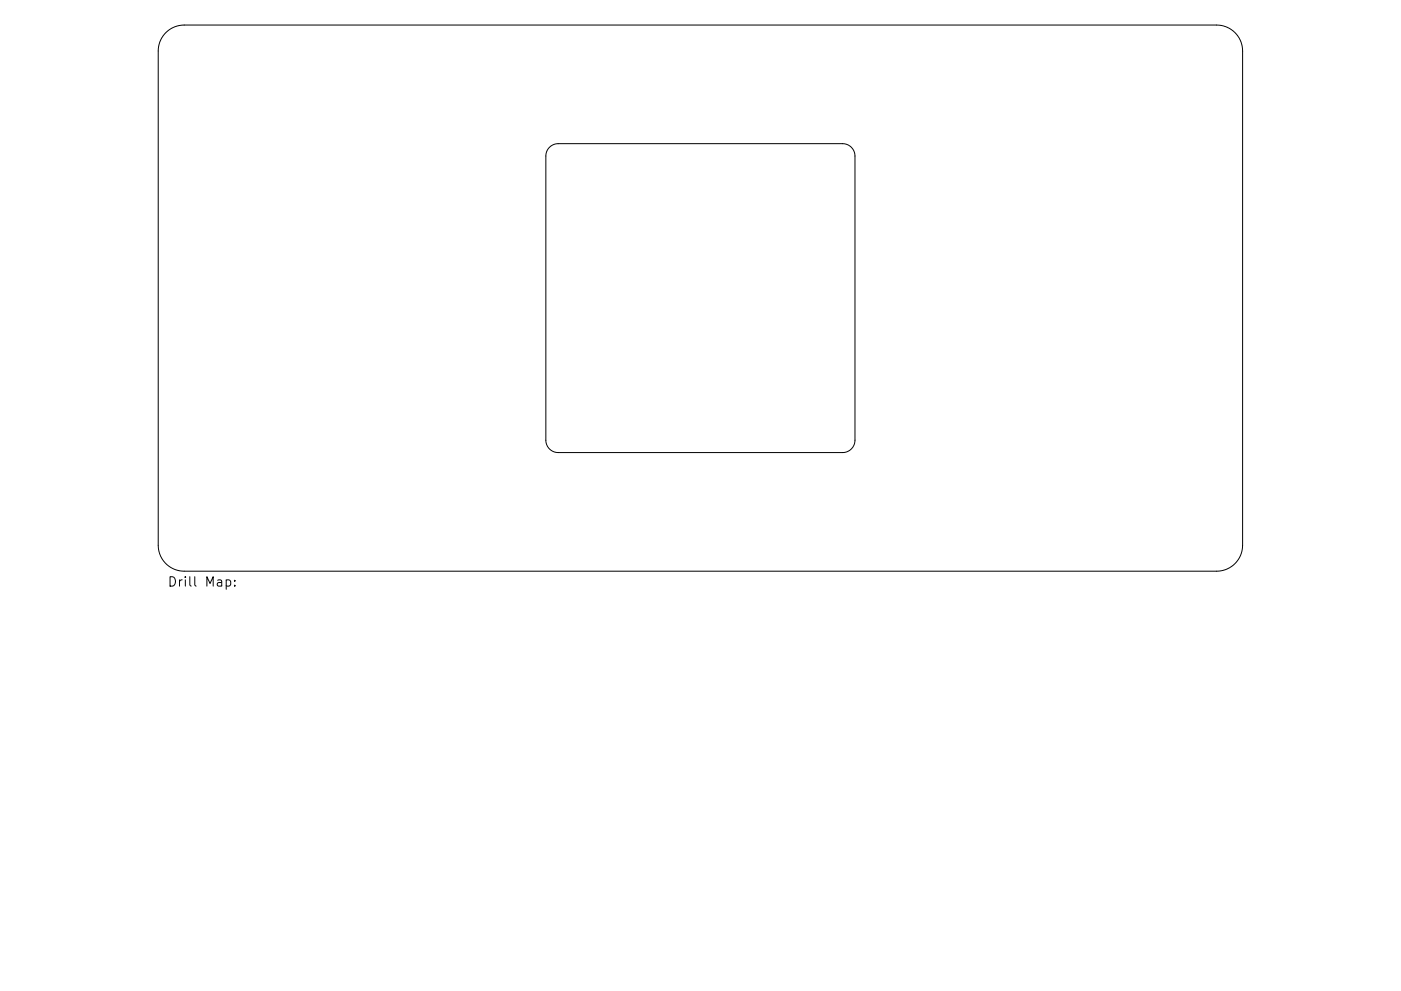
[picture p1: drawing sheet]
<svg xmlns="http://www.w3.org/2000/svg" width="297mm" height="210mm" viewBox="0 0 297 210" stroke-linecap="round" stroke-linejoin="round" font-family="sans-serif">
<defs><g id="words">
<text font-size="2.8" x="35.5" y="124.5">Drill Map:</text>
</g></defs>
<path d="M35.2 6.9a5.5 5.5 0 0 1 3.9-1.6h218.9a5.5 5.5 0 0 1 5.5 5.5v104.9a5.5 5.5 0 0 1-5.5 5.5h-218.9a5.5 5.5 0 0 1-5.6-5.5v-104.9a5.5 5.5 0 0 1 1.7-3.9zM116.5 31.2l1-.6 .9-.1h60.2a2.62 2.62 0 0 1 2.7 2.6v60.3a2.62 2.62 0 0 1-2.7 2.6h-60.2a2.62 2.62 0 0 1-2.7-2.6v-60.3l.2-.9zM48 123.1l.5-.1 .4 .4v.6l-.2 .3h-.7M49.8 124.2v.2M49.8 123.1v.2" fill="none" stroke="#000" stroke-width=".21"/>
<use href="#words"/>
</svg>
